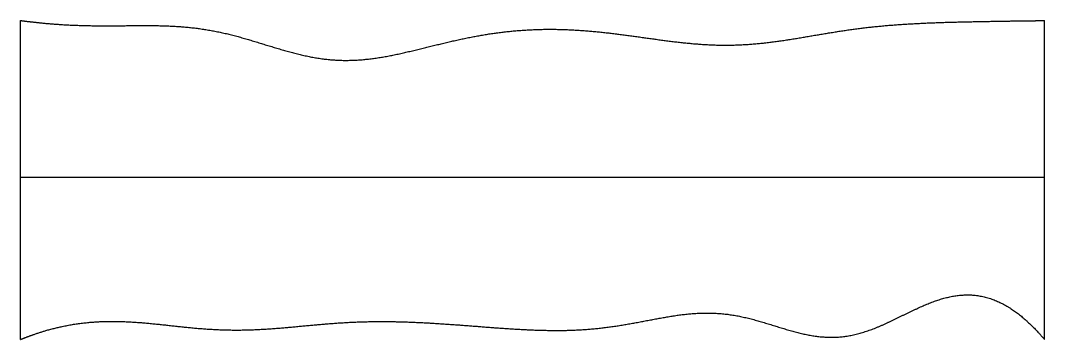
# Model space of a CAD drawing. Header units: millimetres. Extents: x 0 to 10, y -0.1 to 3.1.
import ezdxf

# ---------------------------------------------------------------- set-up
doc = ezdxf.new("R2010")
doc.units = ezdxf.units.MM
doc.layers.get('0').update_dxf_attribs({"linetype": 'CONTINUOUS'})

msp = doc.modelspace()

# ---------------------------------------------------------------- linework, layer by layer
for points in [[(0, -0.055), (0, 0.069), (0, 0.318), (0, 0.691), (0, 1.189), (0, 1.811), (0, 2.309), (0, 2.682), (0, 2.931), (0, 3.055)], [(0, 3.055), (0.04, 3.05), (0.12, 3.04), (0.24, 3.027), (0.4, 3.014), (0.6, 3.005), (0.801, 3.003), (1.003, 3.004), (1.204, 3.007), (1.405, 3.006), (1.606, 2.995), (1.806, 2.971), (2.005, 2.932), (2.203, 2.878), (2.401, 2.816), (2.598, 2.755), (2.796, 2.704), (2.995, 2.67), (3.194, 2.661), (3.394, 2.674), (3.594, 2.706), (3.794, 2.751), (3.995, 2.801), (4.194, 2.85), (4.394, 2.894), (4.593, 2.929), (4.793, 2.954), (4.992, 2.968), (5.192, 2.972), (5.392, 2.966), (5.593, 2.951), (5.794, 2.929), (5.994, 2.902), (6.195, 2.873), (6.396, 2.846), (6.596, 2.825), (6.796, 2.813), (6.996, 2.814), (7.196, 2.827), (7.396, 2.851), (7.596, 2.883), (7.795, 2.918), (7.995, 2.951), (8.195, 2.98), (8.396, 3.002), (8.596, 3.018), (8.796, 3.029), (8.997, 3.037), (9.198, 3.042), (9.398, 3.046), (9.599, 3.049), (9.759, 3.052), (9.88, 3.053), (9.96, 3.054), (10, 3.055)], [(10, -0.055), (10, 0.069), (10, 0.318), (10, 0.691), (10, 1.189), (10, 1.811), (10, 2.309), (10, 2.682), (10, 2.931), (10, 3.055)], [(0, 1.527), (0.4, 1.527), (1.2, 1.527), (2.4, 1.527), (4, 1.527), (6, 1.527), (7.6, 1.527), (8.8, 1.527), (9.6, 1.527), (10, 1.527)], [(0, -0.055), (0.04, -0.039), (0.12, -0.008), (0.24, 0.033), (0.4, 0.075), (0.6, 0.109), (0.801, 0.124), (1.001, 0.123), (1.203, 0.109), (1.404, 0.088), (1.605, 0.065), (1.807, 0.046), (2.008, 0.036), (2.209, 0.036), (2.411, 0.046), (2.612, 0.063), (2.813, 0.082), (3.015, 0.101), (3.216, 0.114), (3.418, 0.121), (3.62, 0.121), (3.821, 0.115), (4.023, 0.105), (4.224, 0.091), (4.426, 0.076), (4.627, 0.06), (4.828, 0.046), (5.029, 0.036), (5.231, 0.031), (5.432, 0.035), (5.633, 0.05), (5.835, 0.077), (6.036, 0.113), (6.238, 0.153), (6.439, 0.188), (6.64, 0.208), (6.842, 0.204), (7.043, 0.173), (7.244, 0.117), (7.445, 0.052), (7.644, -0.006), (7.844, -0.04), (8.042, -0.036), (8.239, 0.01), (8.436, 0.09), (8.631, 0.188), (8.827, 0.284), (9.022, 0.358), (9.217, 0.392), (9.413, 0.375), (9.608, 0.299), (9.765, 0.189), (9.882, 0.078), (9.961, -0.009), (10, -0.055)]]:
    msp.add_open_spline(points, degree=5)

doc.saveas('drawing.dxf')
